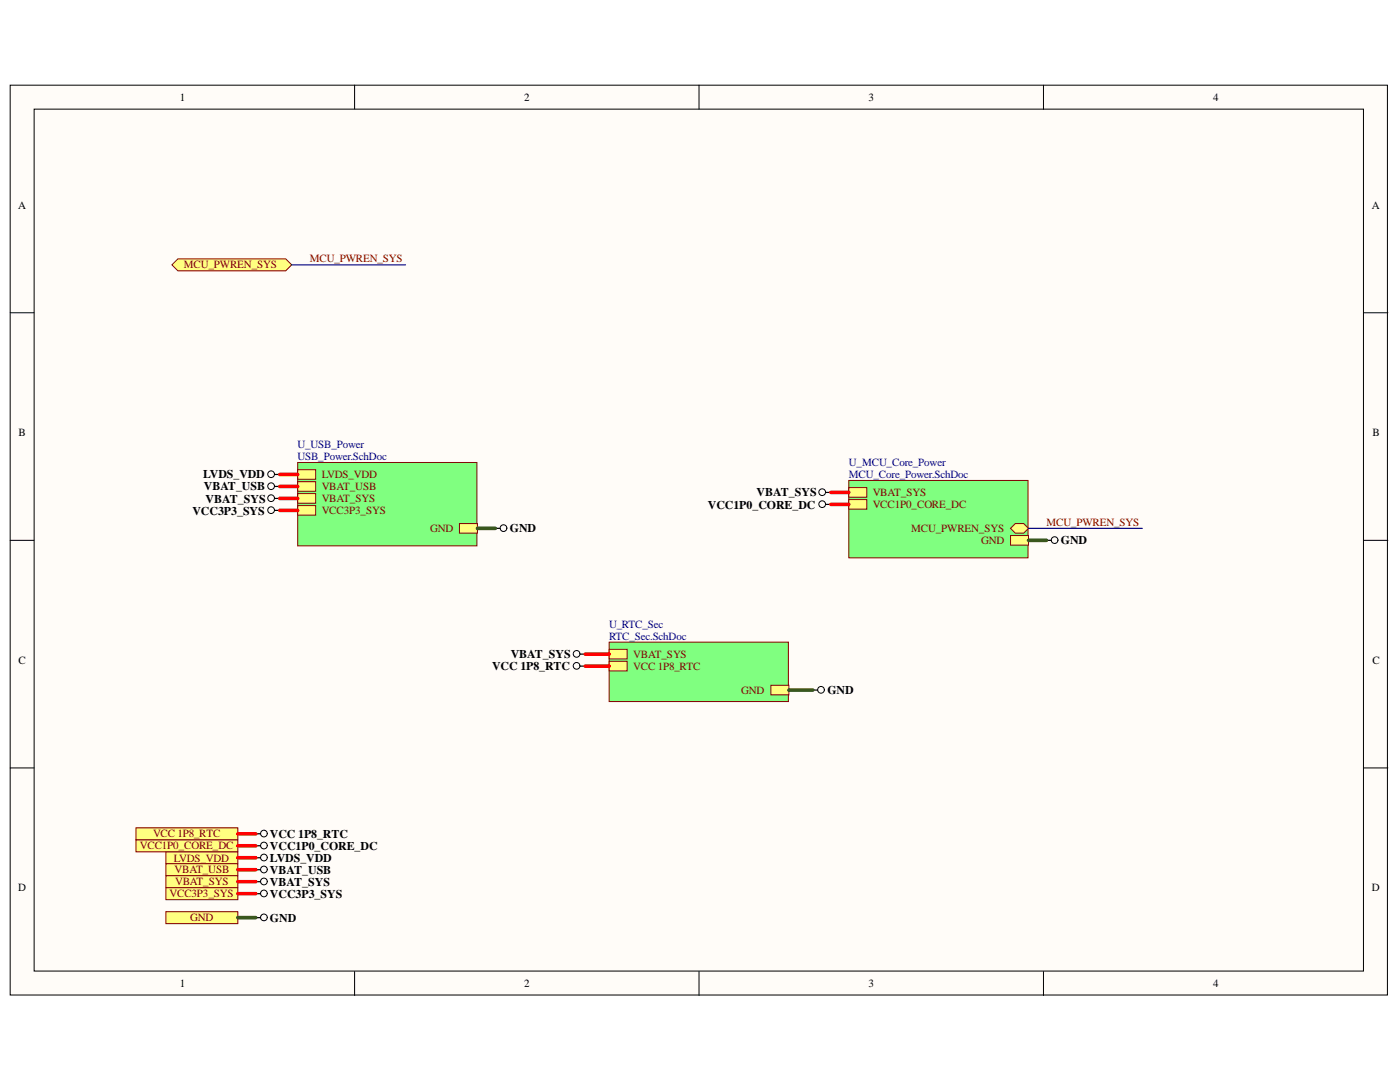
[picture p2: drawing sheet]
<svg xmlns="http://www.w3.org/2000/svg" width="279mm" height="216mm" viewBox="0 0 279 216" stroke-linecap="round" stroke-linejoin="round" font-family="sans-serif">
<defs><g id="words">
<g font-size="2.4">
<text x="40.5" y="95.5">LVDS_VDD</text>
<text x="40.7" y="97.8">VBAT_USB</text>
<text x="41" y="100.3">VBAT_SYS</text>
<text x="141.3" y="101.5">VCC1P0_CORE_DC</text>
<text x="151" y="99">VBAT_SYS</text>
<text x="38.4" y="102.7">VCC3P3_SYS</text>
<text x="101.8" y="106.2">GND</text>
<text x="211.7" y="108.6">GND</text>
<text x="101.9" y="131.3">VBAT_SYS</text>
<text x="98.2" y="133.7">VCC 1P8_RTC</text>
<text x="165.1" y="138.5">GND</text>
<text x="53.9" y="167.2">VCC 1P8_RTC</text>
<text x="53.9" y="171.9">LVDS_VDD</text>
<text x="53.9" y="169.6">VCC1P0_CORE_DC</text>
<text x="53.9" y="174.4">VBAT_USB</text>
<text x="53.9" y="176.7">VBAT_SYS</text>
<text x="53.9" y="179.1">VCC3P3_SYS</text>
<text x="53.9" y="183.9">GND</text>
</g>
<g font-size="2.2">
<text x="35.9" y="20.1">1</text>
<text x="104.6" y="20.1">2</text>
<text x="173.3" y="20.1">3</text>
<text x="242.1" y="20.1">4</text>
<text x="3.6" y="41.6">A</text>
<text x="273.8" y="41.6">A</text>
<text x="3.7" y="87">B</text>
<text x="273.9" y="87">B</text>
<text x="3.7" y="132.4">C</text>
<text x="273.9" y="132.4">C</text>
<text x="3.6" y="177.8">D</text>
<text x="273.8" y="177.8">D</text>
<text x="35.9" y="196.9">1</text>
<text x="104.6" y="196.9">2</text>
<text x="173.3" y="196.9">3</text>
<text x="242.1" y="196.9">4</text>
</g>
<g font-size="2.2" fill="#800000">
<text x="36.7" y="53.5">MCU_PWREN_SYS</text>
<text x="61.8" y="52.4">MCU_PWREN_SYS</text>
<text x="64.2" y="95.4">LVDS_VDD</text>
<text x="64.2" y="97.8">VBAT_USB</text>
<text x="64.2" y="100.2">VBAT_SYS</text>
<text x="174.2" y="101.4">VCC1P0_CORE_DC</text>
<text x="174.2" y="99">VBAT_SYS</text>
<text x="64.2" y="102.6">VCC3P3_SYS</text>
<text x="85.9" y="106.1">GND</text>
<text x="181.9" y="106.1">MCU_PWREN_SYS</text>
<text x="208.8" y="104.9">MCU_PWREN_SYS</text>
<text x="195.8" y="108.6">GND</text>
<text x="126.4" y="131.2">VBAT_SYS</text>
<text x="126.4" y="133.6">VCC 1P8_RTC</text>
<text x="147.9" y="138.4">GND</text>
<text x="30.5" y="167.1">VCC 1P8_RTC</text>
<text x="27.9" y="169.5">VCC1P0_CORE_DC</text>
<text x="34.7" y="171.9">LVDS_VDD</text>
<text x="33.8" y="179">VCC3P3_SYS</text>
<text x="34.9" y="174.3">VBAT_USB</text>
<text x="34.9" y="176.7">VBAT_SYS</text>
<text x="38" y="183.8">GND</text>
</g>
<g font-size="2.2" fill="#000080">
<text x="59.4" y="89.4">U_USB_Power</text>
<text x="59.4" y="91.8">USB_Power.SchDoc</text>
<text x="169.4" y="93">U_MCU_Core_Power</text>
<text x="169.4" y="95.4">MCU_Core_Power.SchDoc</text>
<text x="121.6" y="125.2">U_RTC_Sec</text>
<text x="121.6" y="127.7">RTC_Sec.SchDoc</text>
</g>
</g></defs>
<g fill="#fffcf8" stroke="#000" stroke-width=".2">
<path d="M2 17h274.9v181.5h-274.9z"/>
<path d="M6.8 21.8h265.3v172h-265.3z"/>
</g>
<path d="M70.8 17v4.8M139.5 17v4.8M208.2 17v4.8M2 62.4h4.8M272.2 62.4h4.8M2 107.8h4.8M272.2 107.8h4.8M2 153.2h4.8M272.2 153.2h4.8M70.8 193.9v4.7M139.5 193.9v4.7M208.2 193.9v4.7" fill="none" stroke="#000" stroke-width=".2"/>
<path d="M59.4 92.3h35.8v16.6h-35.8z" fill="#80ff80" stroke="#800000" stroke-width=".2"/>
<path d="M91.7 104.5h3.6v1.9h-3.6z" fill-rule="evenodd" fill="#ffff80"/>
<path d="M91.7 104.5h3.6v1.9h-3.6z" fill="none" stroke="#800000" stroke-width=".2"/>
<path d="M59.4 93.7h3.6v1.9h-3.6z" fill-rule="evenodd" fill="#ffff80"/>
<path d="M59.4 93.7h3.6v1.9h-3.6z" fill="none" stroke="#800000" stroke-width=".2"/>
<path d="M59.4 96.1h3.6v1.9h-3.6z" fill-rule="evenodd" fill="#ffff80"/>
<path d="M59.4 96.1h3.6v1.9h-3.6z" fill="none" stroke="#800000" stroke-width=".2"/>
<path d="M59.4 98.5h3.6v1.9h-3.6z" fill-rule="evenodd" fill="#ffff80"/>
<path d="M59.4 98.5h3.6v1.9h-3.6z" fill="none" stroke="#800000" stroke-width=".2"/>
<path d="M59.4 100.9h3.6v1.9h-3.6z" fill-rule="evenodd" fill="#ffff80"/>
<path d="M59.4 100.9h3.6v1.9h-3.6z" fill="none" stroke="#800000" stroke-width=".2"/>
<g fill="none" stroke="#000" stroke-width=".2">
<circle cx="54.1" cy="97" r=".67"/>
<circle cx="54.1" cy="94.6" r=".67"/>
<circle cx="54.1" cy="99.4" r=".67"/>
<circle cx="54.1" cy="101.8" r=".67"/>
<circle cx="100.5" cy="105.4" r=".67"/>
</g>
<path d="M54.9 94.7h.9M54.9 97.1h.9M54.9 99.5h.9M54.9 101.8h.9M98.9 105.4h.9" fill="none" stroke="#000" stroke-width=".24"/>
<path d="M169.4 95.9h35.8v15.4h-35.8z" fill="#80ff80" stroke="#800000" stroke-width=".2"/>
<path d="M201.7 106.9h3.6v1.9h-3.6z" fill-rule="evenodd" fill="#ffff80"/>
<path d="M201.7 106.9h3.6v1.9h-3.6z" fill="none" stroke="#800000" stroke-width=".2"/>
<path d="M169.4 99.7h3.6v1.9h-3.6z" fill-rule="evenodd" fill="#ffff80"/>
<path d="M169.4 99.7h3.6v1.9h-3.6z" fill="none" stroke="#800000" stroke-width=".2"/>
<path d="M169.4 97.3h3.6v1.9h-3.6z" fill-rule="evenodd" fill="#ffff80"/>
<path d="M169.4 97.3h3.6v1.9h-3.6z" fill="none" stroke="#800000" stroke-width=".2"/>
<path d="M201.7 105.4l.9-.9h1.7l1 .9-1 1h-1.7z" fill-rule="evenodd" fill="#ffff80"/>
<path d="M201.7 105.4l.9-.9h1.7l1 .9-1 1h-1.7z" fill="none" stroke="#800000" stroke-width=".2"/>
<g fill="none" stroke="#000" stroke-width=".2">
<circle cx="164.1" cy="98.2" r=".67"/>
<circle cx="164.1" cy="100.6" r=".67"/>
<circle cx="210.5" cy="107.8" r=".67"/>
<circle cx="52.7" cy="183.1" r=".67"/>
</g>
<path d="M164.9 98.3h.9M164.9 100.6h.9M208.8 107.8h1M51 183.1h1" fill="none" stroke="#000" stroke-width=".24"/>
<g fill="#ffff80" stroke="#800000" stroke-width=".2">
<path d="M33.1 181.9h14.4v2.4h-14.4z" fill-rule="evenodd"/>
<path d="M33.1 170h14.4v2.3h-14.4z" fill-rule="evenodd"/>
</g>
<circle cx="52.7" cy="171.1" r=".67" fill="none" stroke="#000" stroke-width=".2"/>
<path d="M51 171.2h1" fill="none" stroke="#000" stroke-width=".24"/>
<path d="M33.1 172.3h14.4v2.4h-14.4z" fill-rule="evenodd" fill="#ffff80" stroke="#800000" stroke-width=".2"/>
<circle cx="52.7" cy="173.5" r=".67" fill="none" stroke="#000" stroke-width=".2"/>
<path d="M51 173.5h1" fill="none" stroke="#000" stroke-width=".24"/>
<path d="M33.1 174.7h14.4v2.4h-14.4z" fill-rule="evenodd" fill="#ffff80" stroke="#800000" stroke-width=".2"/>
<circle cx="52.7" cy="175.9" r=".67" fill="none" stroke="#000" stroke-width=".2"/>
<path d="M51 175.9h1" fill="none" stroke="#000" stroke-width=".24"/>
<path d="M33.1 177.1h14.4v2.4h-14.4z" fill-rule="evenodd" fill="#ffff80" stroke="#800000" stroke-width=".2"/>
<circle cx="52.7" cy="178.3" r=".67" fill="none" stroke="#000" stroke-width=".2"/>
<path d="M51 178.3h1" fill="none" stroke="#000" stroke-width=".24"/>
<path d="M27.1 167.6h20.4v2.4h-20.4z" fill-rule="evenodd" fill="#ffff80" stroke="#800000" stroke-width=".2"/>
<circle cx="52.7" cy="168.7" r=".67" fill="none" stroke="#000" stroke-width=".2"/>
<path d="M51 168.8h1" fill="none" stroke="#000" stroke-width=".24"/>
<path d="M121.6 128.1h35.7v11.9h-35.7z" fill="#80ff80" stroke="#800000" stroke-width=".2"/>
<path d="M153.9 136.7h3.5v2h-3.5z" fill-rule="evenodd" fill="#ffff80"/>
<path d="M153.9 136.7h3.5v2h-3.5z" fill="none" stroke="#800000" stroke-width=".2"/>
<path d="M121.6 129.6h3.6v1.9h-3.6z" fill-rule="evenodd" fill="#ffff80"/>
<path d="M121.6 129.6h3.6v1.9h-3.6z" fill="none" stroke="#800000" stroke-width=".2"/>
<path d="M121.6 132h3.6v1.9h-3.6z" fill-rule="evenodd" fill="#ffff80"/>
<path d="M121.6 132h3.6v1.9h-3.6z" fill="none" stroke="#800000" stroke-width=".2"/>
<g fill="none" stroke="#000" stroke-width=".2">
<circle cx="115.1" cy="130.5" r=".67"/>
<circle cx="115.1" cy="132.9" r=".67"/>
<circle cx="163.8" cy="137.6" r=".67"/>
</g>
<path d="M115.8 130.5h1M115.8 132.9h1M162.2 137.7h1" fill="none" stroke="#000" stroke-width=".24"/>
<path d="M27.1 165.2h20.4v2.4h-20.4z" fill-rule="evenodd" fill="#ffff80" stroke="#800000" stroke-width=".2"/>
<circle cx="52.7" cy="166.3" r=".67" fill="none" stroke="#000" stroke-width=".2"/>
<path d="M51 166.4h1" fill="none" stroke="#000" stroke-width=".24"/>
<path d="M34.3 52.8l1.2-1.1h21.5l1.2 1.1-1.2 1.2h-21.5z" fill-rule="evenodd" fill="#ffff80" stroke="#800000" stroke-width=".2"/>
<path d="M58.2 52.8h22.7M205.3 105.4h22.7" fill="none" stroke="#000080" stroke-width=".24"/>
<path d="M95.3 105.4h3.6M205.3 107.8h3.5M157.4 137.7h4.8M47.5 183.1h3.5" fill="none" stroke="#274e13" stroke-width=".72"/>
<g fill="none" stroke="#f00" stroke-width=".72">
<path d="M55.8 99.5h3.6M55.8 97.1h3.6M55.8 94.7h3.6M165.8 98.3h3.6M55.8 101.8h3.6M165.8 100.6h3.6M116.8 132.9h4.8M116.8 130.5h4.8M47.5 178.3h3.5M47.5 175.9h3.5M47.5 173.5h3.5M47.5 171.2h3.5"/>
<path d="M47.5 168.8h3.5M47.5 166.4h3.5"/>
</g>
<use href="#words"/>
</svg>
